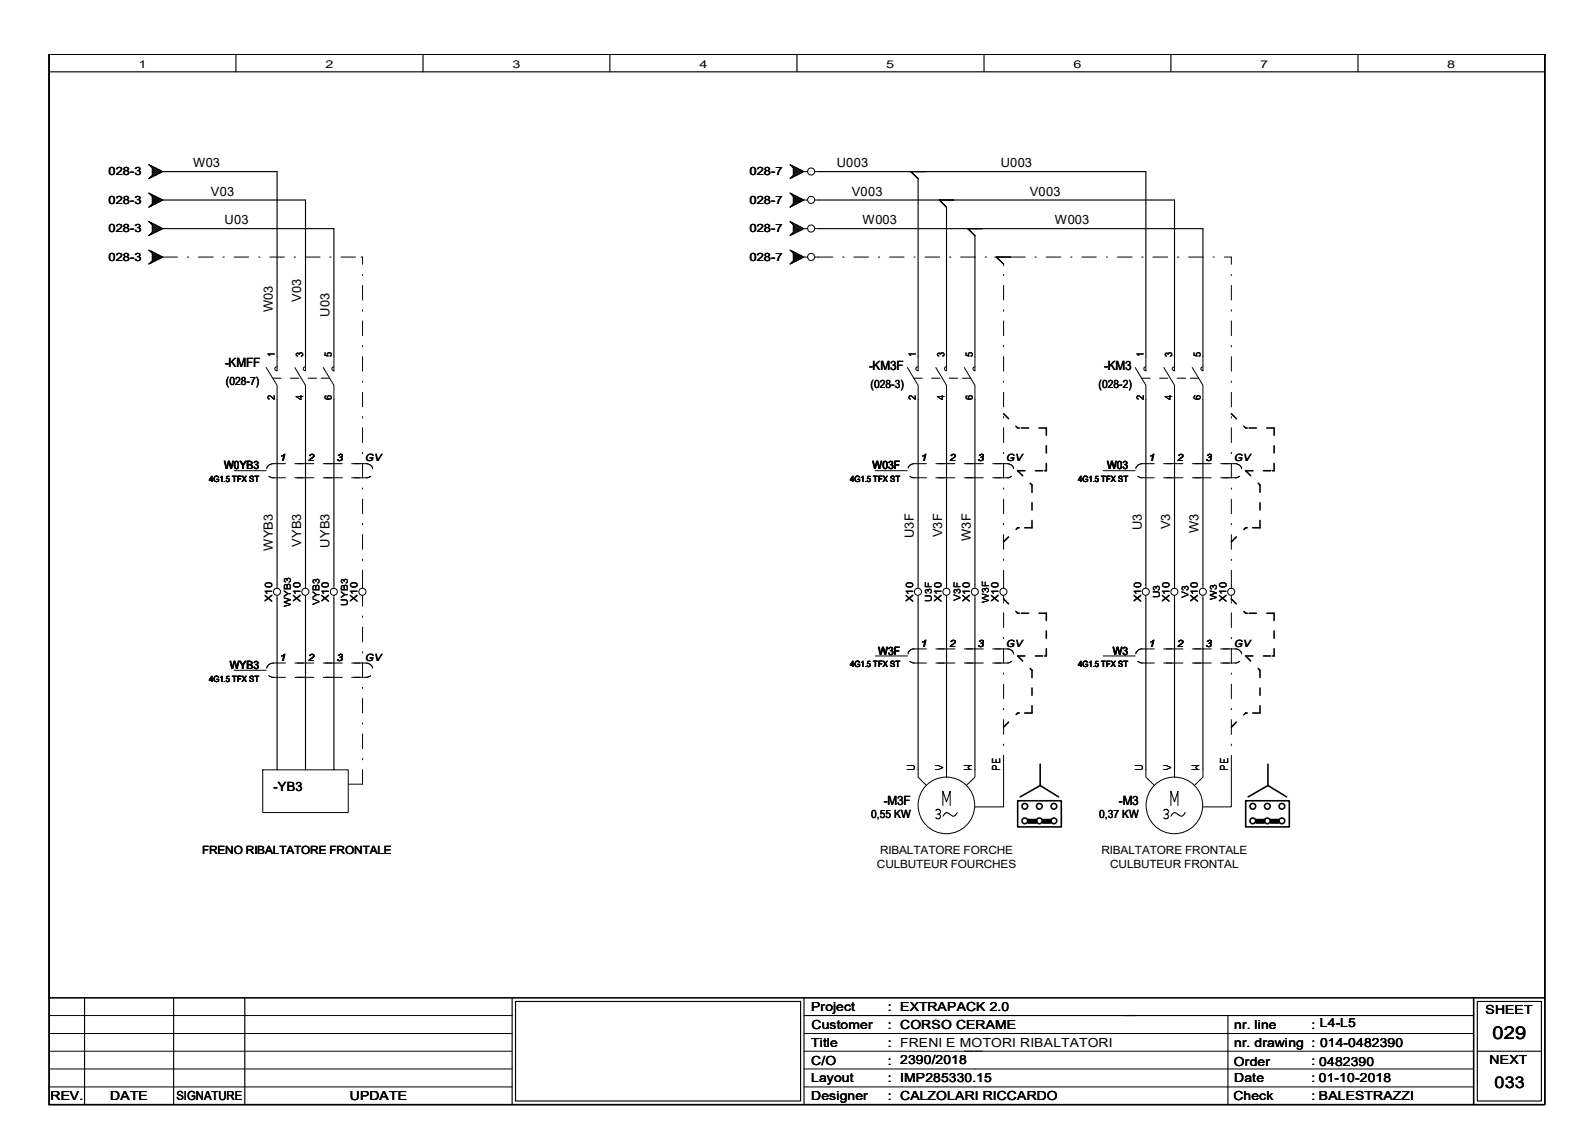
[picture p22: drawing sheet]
<svg xmlns="http://www.w3.org/2000/svg" width="297mm" height="210mm" viewBox="0 0 297 210" stroke-linecap="round" stroke-linejoin="round" font-family="sans-serif">
<defs><g id="words">
<text font-size="3.3" x="278" y="193.5">029</text>
<text font-size="3" x="278.3" y="202.6">033</text>
<g font-size="2.4">
<text x="36" y="31.2">W03</text>
<text x="155.9" y="31.2">U003</text>
<text x="186.4" y="31.2">U003</text>
<text x="39.3" y="36.5">V03</text>
<text x="41.8" y="41.8">U03</text>
<text x="158.7" y="36.5">V003</text>
<text x="160.7" y="41.8">W003</text>
<text x="191.8" y="36.5">V003</text>
<text x="196.5" y="41.8">W003</text>
<text x="50.8" y="58.2" transform="rotate(-90 50.8 58.2)">W03</text>
<text x="56.1" y="56.2" transform="rotate(-90 56.1 56.2)">V03</text>
<text x="61.4" y="59" transform="rotate(-90 61.4 59)">U03</text>
<text x="41.9" y="68.3">-KMFF</text>
<text x="161.8" y="69">-KM3F</text>
<text x="205.6" y="69">-KM3</text>
<text x="56.1" y="101.9" transform="rotate(-90 56.1 101.9)">VYB3</text>
<text x="61.4" y="102" transform="rotate(-90 61.4 102)">UYB3</text>
<text x="170.2" y="100.2" transform="rotate(-90 170.2 100.2)">U3F</text>
<text x="175.5" y="100.1" transform="rotate(-90 175.5 100.1)">V3F</text>
<text x="180.8" y="100.8" transform="rotate(-90 180.8 100.8)">W3F</text>
<text x="212.6" y="98.8" transform="rotate(-90 212.6 98.8)">U3</text>
<text x="217.9" y="98.6" transform="rotate(-90 217.9 98.6)">V3</text>
<text x="223.2" y="99.3" transform="rotate(-90 223.2 99.3)">W3</text>
<text x="50.8" y="102.5" transform="rotate(-90 50.8 102.5)">WYB3</text>
<text x="50.9" y="147.2">-YB3</text>
<text x="164.6" y="149.9">-M3F</text>
<text x="208.4" y="149.9">-M3</text>
</g>
<g font-size="2.3">
<text x="151.1" y="188.3">Project</text>
<text x="151.1" y="191.7">Customer</text>
<text x="165.4" y="188.3">: EXTRAPACK 2.0</text>
<text x="165.4" y="191.6">: CORSO CERAME</text>
<text x="229.9" y="191.6">nr. line</text>
<text x="244.3" y="191.6">: L4-L5</text>
<text x="276.6" y="188.9">SHEET</text>
<text x="151.1" y="194.9">Title</text>
<text x="165.4" y="194.9">: FRENI E MOTORI RIBALTATORI</text>
<text x="229.8" y="195">nr. drawing : 014-0482390</text>
<text x="151.1" y="198.3">C/O</text>
<text x="151.1" y="201.6">Layout</text>
<text x="165.4" y="198.3">: 2390/2018</text>
<text x="165.4" y="201.6">: IMP285330.15</text>
<text x="229.8" y="198.5">Order</text>
<text x="229.9" y="201.5">Date</text>
<text x="244.3" y="198.3">: 0482390</text>
<text x="244.3" y="201.6">: 01-10-2018</text>
<text x="277.4" y="198.2">NEXT</text>
<text x="9.4" y="204.9">REV.</text>
<text x="20.5" y="204.9">DATE</text>
<text x="32.8" y="204.9">SIGNATURE</text>
<text x="65.1" y="204.9">UPDATE</text>
<text x="151.1" y="204.9">Designer</text>
<text x="165.4" y="204.9">: CALZOLARI RICCARDO</text>
<text x="229.7" y="204.9">Check</text>
<text x="244.3" y="204.9">: BALESTRAZZI</text>
<text x="245.6" y="204.9">BALESTRAZZI</text>
</g>
<g font-size="2.1">
<text x="20.2" y="32.6">028-3</text>
<text x="139.6" y="32.6">028-7</text>
<text x="20.2" y="37.9">028-3</text>
<text x="139.6" y="37.9">028-7</text>
<text x="20.2" y="43.2">028-3</text>
<text x="139.6" y="43.2">028-7</text>
<text x="20.2" y="48.6">028-3</text>
<text x="139.6" y="48.6">028-7</text>
<text x="42.1" y="71.7">(028-7)</text>
<text x="162.1" y="72.2">(028-3)</text>
<text x="204.6" y="72.2">(028-2)</text>
<text x="41.7" y="87.4">W0YB3</text>
<text x="162.5" y="87.4">W03F</text>
<text x="206.2" y="87.4">W03</text>
<text x="42.8" y="124.5">WYB3</text>
<text x="163.6" y="121.9">W3F</text>
<text x="207.2" y="121.9">W3</text>
<text x="162.3" y="152.4">0,55 KW</text>
<text x="204.7" y="152.4">0,37 KW</text>
<text x="37.6" y="159">FRENO RIBALTATORE FRONTALE</text>
<text x="163.3" y="161.7">CULBUTEUR FOURCHES</text>
<text x="163.9" y="159">RIBALTATORE FORCHE</text>
<text x="205.1" y="159">RIBALTATORE FRONTALE</text>
<text x="206.8" y="161.7">CULBUTEUR FRONTAL</text>
</g>
<g font-size="2">
<text x="25.8" y="12.7">1</text>
<text x="60.6" y="12.7">2</text>
<text x="95.4" y="12.7">3</text>
<text x="130.3" y="12.7">4</text>
<text x="165.1" y="12.7">5</text>
<text x="199.9" y="12.7">6</text>
<text x="234.7" y="12.7">7</text>
<text x="269.5" y="12.7">8</text>
</g>
<g font-size="1.9">
<text x="51.2" y="66.5" transform="rotate(-90 51.2 66.5)">1</text>
<text x="56.5" y="66.5" transform="rotate(-90 56.5 66.5)">3</text>
<text x="61.8" y="66.5" transform="rotate(-90 61.8 66.5)">5</text>
<text x="170.6" y="66.5" transform="rotate(-90 170.6 66.5)">1</text>
<text x="175.9" y="66.5" transform="rotate(-90 175.9 66.5)">3</text>
<text x="181.2" y="66.5" transform="rotate(-90 181.2 66.5)">5</text>
<text x="213" y="66.5" transform="rotate(-90 213 66.5)">1</text>
<text x="218.3" y="66.5" transform="rotate(-90 218.3 66.5)">3</text>
<text x="223.6" y="66.5" transform="rotate(-90 223.6 66.5)">5</text>
<text x="51.2" y="74.4" transform="rotate(-90 51.2 74.4)">2</text>
<text x="56.5" y="74.4" transform="rotate(-90 56.5 74.4)">4</text>
<text x="61.8" y="74.4" transform="rotate(-90 61.8 74.4)">6</text>
<text x="170.6" y="74.4" transform="rotate(-90 170.6 74.4)">2</text>
<text x="175.9" y="74.4" transform="rotate(-90 175.9 74.4)">4</text>
<text x="181.2" y="74.4" transform="rotate(-90 181.2 74.4)">6</text>
<text x="213" y="74.4" transform="rotate(-90 213 74.4)">2</text>
<text x="218.3" y="74.4" transform="rotate(-90 218.3 74.4)">4</text>
<text x="223.6" y="74.4" transform="rotate(-90 223.6 74.4)">6</text>
<text x="52.1" y="85.9">1</text>
<text x="57.4" y="85.9">2</text>
<text x="62.7" y="85.9">3</text>
<text x="68" y="85.9">GV</text>
<text x="171.5" y="85.9">1</text>
<text x="176.8" y="85.9">2</text>
<text x="182.1" y="85.9">3</text>
<text x="187.4" y="85.9">GV</text>
<text x="213.9" y="85.9">1</text>
<text x="219.2" y="85.9">2</text>
<text x="224.6" y="85.9">3</text>
<text x="229.9" y="85.9">GV</text>
<text x="50.7" y="112.1" transform="rotate(-90 50.7 112.1)">X10</text>
<text x="56" y="112.1" transform="rotate(-90 56 112.1)">X10</text>
<text x="61.3" y="112.1" transform="rotate(-90 61.3 112.1)">X10</text>
<text x="66.6" y="112.1" transform="rotate(-90 66.6 112.1)">X10</text>
<text x="170" y="112.1" transform="rotate(-90 170 112.1)">X10</text>
<text x="175.3" y="112.1" transform="rotate(-90 175.3 112.1)">X10</text>
<text x="180.6" y="112.1" transform="rotate(-90 180.6 112.1)">X10</text>
<text x="186" y="112.1" transform="rotate(-90 186 112.1)">X10</text>
<text x="212.5" y="112.1" transform="rotate(-90 212.5 112.1)">X10</text>
<text x="217.8" y="112.1" transform="rotate(-90 217.8 112.1)">X10</text>
<text x="223.1" y="112.1" transform="rotate(-90 223.1 112.1)">X10</text>
<text x="228.4" y="112.1" transform="rotate(-90 228.4 112.1)">X10</text>
<text x="52.1" y="123.1">1</text>
<text x="57.4" y="123.1">2</text>
<text x="62.7" y="123.1">3</text>
<text x="68" y="123.1">GV</text>
<text x="171.5" y="120.4">1</text>
<text x="176.8" y="120.4">2</text>
<text x="182.1" y="120.4">3</text>
<text x="187.4" y="120.4">GV</text>
<text x="213.9" y="120.4">1</text>
<text x="219.2" y="120.4">2</text>
<text x="224.6" y="120.4">3</text>
<text x="229.9" y="120.4">GV</text>
</g>
<g font-size="1.7">
<text x="54.2" y="113" transform="rotate(-90 54.2 113)">WYB3</text>
<text x="59.5" y="112.7" transform="rotate(-90 59.5 112.7)">VYB3</text>
<text x="64.8" y="112.8" transform="rotate(-90 64.8 112.8)">UYB3</text>
<text x="173.6" y="112.1" transform="rotate(-90 173.6 112.1)">U3F</text>
<text x="178.9" y="112" transform="rotate(-90 178.9 112)">V3F</text>
<text x="184.1" y="112.3" transform="rotate(-90 184.1 112.3)">W3F</text>
<text x="216" y="111.5" transform="rotate(-90 216 111.5)">U3</text>
<text x="221.3" y="111.4" transform="rotate(-90 221.3 111.4)">V3</text>
<text x="226.6" y="111.7" transform="rotate(-90 226.6 111.7)">W3</text>
</g>
<g font-size="1.6">
<text x="38.9" y="89.8">4G1.5 TFX ST</text>
<text x="158.3" y="89.8">4G1.5 TFX ST</text>
<text x="200.8" y="89.8">4G1.5 TFX ST</text>
<text x="158.3" y="124.3">4G1.5 TFX ST</text>
<text x="200.8" y="124.3">4G1.5 TFX ST</text>
<text x="38.9" y="127">4G1.5 TFX ST</text>
</g>
<g font-size="1.3">
<text x="170.3" y="143.4" transform="rotate(-90 170.3 143.4)">U</text>
<text x="175.6" y="143.4" transform="rotate(-90 175.6 143.4)">V</text>
<text x="180.9" y="143.4" transform="rotate(-90 180.9 143.4)">W</text>
<text x="186.2" y="143.4" transform="rotate(-90 186.2 143.4)">PE</text>
<text x="212.8" y="143.4" transform="rotate(-90 212.8 143.4)">U</text>
<text x="218.1" y="143.4" transform="rotate(-90 218.1 143.4)">V</text>
<text x="223.3" y="143.4" transform="rotate(-90 223.3 143.4)">W</text>
<text x="228.7" y="143.4" transform="rotate(-90 228.7 143.4)">PE</text>
</g>
</g></defs>
<g fill="none" stroke="#000" stroke-width=".3">
<path d="M9.1 10.1h278.6v195.6h-278.6zM186.9 77l.9 1M189.2 79.4l.3 .3h.3M190.2 79.7h1.4M193.5 79.7h1.4v1.4M229.3 77l.9 1M231.6 79.4l.4 .3h.3M232.6 79.7h1.4M235.9 79.7h1.4v1.4M187.8 100l-.9 .9M189.8 98.3h-.3l-.3 .3M190.9 87.7h-1.4l1 .9"/>
<path d="M191.9 90l.3 .3v1.4M192.2 93.6v1.4M192.2 96.9v1.4h-1.4M192.8 87.7h1.4M194.9 86.3v1.4h-.3M194.9 83v1.4M230.2 100l-.9 .9M232.3 98.3h-.3l-.4 .3M233.3 87.7h-1.3l.9 .9M234.3 90l.4 .3v1.4M234.7 96.9v1.4h-1.4M234.7 93.6v1.4"/>
<path d="M235.3 87.7h1.3M237.3 86.3v1.4h-.3M237.3 83v1.4M186.9 111.5l.9 1M189.2 113.9l.3 .3h.3M190.2 114.2h1.4M193.5 114.2h1.4v1.4M194.9 117.5v1.4M229.3 111.5l.9 1M231.6 113.9l.4 .3h.3M232.6 114.2h1.4M235.9 114.2h1.4v1.4"/>
<path d="M237.3 117.5v1.4M187.8 134.5l-.9 .9M189.8 132.8h-.3l-.3 .3M190.9 122.2h-1.4l1 .9M191.9 124.5l.3 .3v1.4M192.2 128.1v1.4M192.2 131.4v1.4h-1.4M192.8 122.2h1.4M194.9 120.8v1.4h-.3M230.2 134.5l-.9 .9M232.3 132.8h-.3l-.4 .3M233.3 122.2h-1.3l.9 .9"/>
<path d="M234.3 124.5l.4 .3v1.4M234.7 128.1v1.4M234.7 131.4v1.4h-1.4M235.3 122.2h1.3M237.3 120.8v1.4h-.3M189.5 149.1h8.2v4.9h-8.2zM191.5 152.7h1.5v.5h-1.5zM191.6 152.7h-.1M191.7 152.7l-.2 .2M191.8 152.7l-.3 .3M192 152.7l-.5 .4M192.1 152.7l-.6 .5"/>
<path d="M192.2 152.7l-.6 .5M192.4 152.7l-.6 .5M192.5 152.7l-.6 .5M192.7 152.7l-.6 .5M192.8 152.7l-.6 .5M192.9 152.7l-.5 .5M193 153.1l-.1 .1M193 153l-.3 .2M193 152.8l-.4 .4M193 152.7l-.5 .5M193.7 142.3v4M193.7 146.3l3.4 2.1"/>
<path d="M193.7 146.3l-3.7 2.1M194.2 152.7h1.5v.5h-1.5zM194.3 152.7h-.1M194.4 152.7l-.2 .2M194.6 152.7l-.4 .3M194.7 152.7l-.5 .4M194.8 152.7l-.6 .5M194.9 152.7l-.5 .5M195.1 152.7l-.6 .5M195.2 152.7l-.6 .5M195.4 152.7l-.6 .5M195.5 152.7l-.6 .5"/>
<path d="M195.6 152.7l-.5 .5M195.7 153.1l-.1 .1M195.7 153l-.3 .2M195.7 152.8l-.4 .4M195.7 152.7l-.5 .5M232 149.1h8.1v4.9h-8.1zM233.9 152.7h1.6v.5h-1.6zM234 152.7h-.1M234.1 152.7l-.2 .2M234.3 152.7l-.4 .3M234.4 152.7l-.5 .4M234.6 152.7l-.6 .5"/>
<path d="M234.7 152.7l-.6 .5M234.8 152.7l-.6 .5M234.9 152.7l-.5 .5M235.1 152.7l-.6 .5M235.2 152.7l-.5 .5M235.4 152.7l-.6 .5M235.5 153.1l-.2 .1M235.5 153l-.3 .2M235.5 152.8l-.4 .4M235.5 152.7l-.6 .5M236.1 142.3v4M236.1 146.3l3.5 2.1"/>
<path d="M236.1 146.3l-3.7 2.1M236.6 152.7h1.6v.5h-1.6zM236.7 152.7h-.1M236.9 152.7l-.3 .2M237 152.7l-.4 .3M237.1 152.7l-.5 .4M237.3 152.7l-.6 .5M237.4 152.7l-.6 .5M237.5 152.7l-.6 .5M237.7 152.7l-.6 .5M237.8 152.7l-.6 .5M238 152.7l-.6 .5"/>
<path d="M238.1 152.7l-.6 .5M238.2 153.1l-.2 .1M238.2 153l-.3 .2M238.2 152.8l-.4 .4M238.2 152.7l-.5 .5M274.4 185.8v19.9"/>
<circle cx="190.9" cy="152.9" r=".54"/>
<circle cx="190.9" cy="150.2" r=".54"/>
<circle cx="193.6" cy="150.2" r=".54"/>
<circle cx="193.6" cy="152.9" r=".54"/>
<circle cx="196.3" cy="150.2" r=".54"/>
<circle cx="196.3" cy="152.9" r=".54"/>
<circle cx="233.3" cy="152.9" r=".54"/>
<circle cx="233.3" cy="150.2" r=".54"/>
<circle cx="236" cy="150.2" r=".54"/>
<circle cx="236" cy="152.9" r=".54"/>
<circle cx="238.7" cy="152.9" r=".54"/>
<circle cx="238.7" cy="150.2" r=".54"/>
</g>
<g fill="none" stroke="#000" stroke-width=".21">
<path d="M9.1 10.1h278.6v195.6h-278.6zM9.1 10.1h278.6v175.7h-278.6zM9.1 13.4h278.6M43.9 10.1v3.3M78.8 10.1v3.3M113.6 10.1v3.3M148.4 10.1v3.3M183.3 10.1v3.3M218.1 10.1v3.3M252.9 10.1v3.3M30.3 37.3h26.6v29.2M30.3 32h21.3v34.5"/>
<path d="M152.4 37.3h66.3v29.2M152.4 32h61v34.5M169.6 32l1.4 1.3v33.2M175 37.3l1.3 1.3v27.9M30.3 42.6h31.9v23.9M152.4 42.6h71.6v23.9M180.3 42.6l1.3 1.3v22.6M51.6 74.4v34.5M56.9 74.4v34.5M62.2 74.4v34.5M171 74.4v34.5M176.3 74.4v34.5"/>
<path d="M181.6 74.4v34.5M213.4 74.4v34.5M218.7 74.4v34.5M224 74.4v34.5M51.6 111.5v31.9M56.9 111.5v31.9M62.2 111.5v31.9M171 111.5v31.9M176.3 111.5v31.9M181.6 111.5v31.9M213.4 111.5v31.9M218.7 111.5v31.9"/>
<path d="M224 111.5v31.9M9.1 185.8h278.6M15.7 185.8v19.9M32.3 185.8v19.9M45.6 185.8v19.9M95.4 185.8v19.9M96 186.5h53.1v18.6h-53.1zM149.7 185.8v19.9M149.7 189.1h124.7M228.7 189.1v16.6M275.1 186.5h12v18.6h-12zM275.1 195.8h12"/>
</g>
<g fill="none" stroke="#000" stroke-width=".19">
<path d="M27.7 30.6l2.6 1.4-2.6 1.3 .7-.7v-1.3zM27.7 35.9l2.6 1.4-2.6 1.3 .7-.7v-1.3zM27.8 33.2h.1M27.8 38.5h.1M27.9 30.7h-.1M27.9 36l-.1 .1M28 30.9l.1-.1 1.5 1.5 .5-.5M28 36.2h.1l1.5 1.4 .5-.5M28.2 32.8l.2 .2M28.2 38.1l.2 .2M28.4 31.7l.5-.5 .9 1M28.4 30.9l-.2 .2"/>
<path d="M28.4 31.5l.9 1M28.4 31.8l.7 .8M28.4 32.6l.2 .3M28.4 37l.5-.5 .9 1M28.4 36.3l-.2 .1M28.4 36.8l.9 1M28.4 37.2l.7 .7M28.4 37.9l.2 .2M28.6 31.1l-.2 .2M28.6 36.4l-.2 .2M29.1 31.3l-.7 .8M29.1 36.7l-.7 .7"/>
<path d="M29.3 31.5l-.9 1M29.3 36.8l-.9 1M29.8 31.7l-.9 1-.5-.5M29.8 37l-.9 1-.5-.5M30.1 32.1l-.5-.5-1.5 1.5-.1-.1M30.1 37.4l-.5-.5-1.5 1.5-.1-.1M147.1 30.6l2.6 1.4-2.6 1.3 .6-.7v-1.3zM147.1 35.9l2.6 1.4-2.6 1.3 .6-.7v-1.3zM147.2 33.2h.1M147.2 38.5h.1M147.2 30.7h.1M147.2 36v.1"/>
<path d="M147.4 30.9l.1-.1 1.5 1.5 .5-.5M147.4 36.2h.1l1.5 1.4 .5-.5M147.6 32.8l.1 .2M147.6 38.1l.1 .2M147.7 31.7l.5-.5 1.1 1M147.7 30.9l-.1 .2M147.7 31.5l1.1 1M147.7 31.8l.8 .8M147.7 32.6l.3 .3M147.7 37l.5-.5 1.1 1M147.7 36.3l-.1 .1M147.7 36.8l1.1 1"/>
<path d="M147.7 37.2l.8 .7M147.7 37.9l.3 .2M148 31.1l-.3 .2M148 36.4l-.3 .2M148.5 31.3l-.8 .8M148.5 36.7l-.8 .7M148.8 31.5l-1.1 1M148.8 36.8l-1.1 1M149.3 31.7l-1.1 1-.5-.5M149.3 37l-1.1 1-.5-.5M149.5 32.1l-.5-.5-1.5 1.5-.1-.1M149.5 37.4l-.5-.5-1.5 1.5-.1-.1"/>
<path d="M149.7 32h.7M149.7 37.3h.7M151.7 32h.7M151.7 37.3h.7M27.7 41.2l2.6 1.4-2.6 1.3 .7-.7v-1.3zM27.7 46.6l2.6 1.3-2.6 1.3 .7-.6v-1.4zM27.8 43.8h.1M27.8 46.7h.1M27.8 49.1h.1M27.9 41.3l-.1 .1M28 41.6l.1-.2 1.5 1.6 .5-.5M28 46.9l.1-.2 1.5 1.6 .5-.5"/>
<path d="M28.2 43.4l.2 .2M28.2 48.7l.2 .2M28.4 42.3l.5-.5 .9 1M28.4 41.6l-.2 .1M28.4 42.1l.9 1M28.4 42.5l.7 .7M28.4 43.2l.2 .2M28.4 47.6l.5-.5 .9 1M28.4 46.9l-.2 .1M28.4 47.4l.9 1M28.4 47.8l.7 .7M28.4 48.5l.2 .3"/>
<path d="M28.6 41.7l-.2 .3M28.6 47l-.2 .2M29.1 42l-.7 .7M29.1 47.2l-.7 .8M29.3 42.1l-.9 1M29.3 47.4l-.9 1M29.8 42.3l-.9 1-.5-.5M29.8 47.6l-.9 1-.5-.5M30.1 42.7l-.5-.5-1.5 1.5-.1-.1M30.1 48l-.5-.5-1.5 1.5-.1-.1M30.3 47.9h2.8M34.9 47.9h.2"/>
<path d="M37 47.9h2.7M41.5 47.9h.3M43.6 47.9h2.7M48.2 47.9h.2M50.2 47.9h2.8M54.8 47.9h.2M56.9 47.9h2.7M61.4 47.9h.3M63.5 47.9h2.7M67.2 47.9h.3v1.3M67.5 51.1v.2M67.5 53.2v2.7"/>
<path d="M67.5 57.7v.3M67.5 59.8v2.7M147.1 41.2l2.6 1.4-2.6 1.3 .6-.7v-1.3zM147.1 46.6l2.6 1.3-2.6 1.3 .6-.6v-1.4zM147.2 46.7h.1M147.2 43.8h.1M147.2 49.1h.1M147.2 41.3v.1M147.4 41.6l.1-.2 1.5 1.6 .5-.5M147.4 46.9l.1-.2 1.5 1.6 .5-.5M147.6 43.4l.1 .2M147.6 48.7l.1 .2"/>
<path d="M147.7 42.3l.5-.5 1.1 1M147.7 41.6l-.1 .1M147.7 42.1l1.1 1M147.7 42.5l.8 .7M147.7 43.2l.3 .2M147.7 47.6l.5-.5 1.1 1M147.7 46.9l-.1 .1M147.7 47.4l1.1 1M147.7 47.8l.8 .7M147.7 48.5l.3 .3M148 41.7l-.3 .3M148 47l-.3 .2"/>
<path d="M148.5 42l-.8 .7M148.5 47.2l-.8 .8M148.8 42.1l-1.1 1M148.8 47.4l-1.1 1M149.3 42.3l-1.1 1-.5-.5M149.3 47.6l-1.1 1-.5-.5M149.5 42.7l-.5-.5-1.5 1.5-.1-.1M149.5 48l-.5-.5-1.5 1.5-.1-.1M149.7 47.9h.7M149.7 42.6h.7M151.7 47.9h3.4M151.7 42.6h.7"/>
<path d="M156.9 47.9h.3M159 47.9h2.8M163.6 47.9h.2M165.6 47.9h2.8M170.2 47.9h.2M172.3 47.9h2.7M176.8 47.9h.3M178.9 47.9h2.7M183.5 47.9h.2M185.2 47.9h5.7M185.5 47.9l1.4 1.3v.3M186.9 51.1v.2"/>
<path d="M186.9 53.2v2.7M186.9 57.7v.3M186.9 59.8v2.7M192.7 47.9h.3M194.8 47.9h2.8M199.4 47.9h.2M201.5 47.9h2.7M206 47.9h.2M208.1 47.9h2.7M212.6 47.9h.3M214.7 47.9h2.8M219.3 47.9h.2"/>
<path d="M221.4 47.9h2.7M225.9 47.9h.2M228 47.9h1.3v1.3M229.3 51.1v.2M229.3 53.2v2.7M229.3 57.7v.3M229.3 59.8v2.7M49.6 68.5l2 3.3v2.6M50.8 70.4h1.6M51.6 68.3a.34 .34 0 0 0-.4 .3 .34 .34 0 0 0 .4 .4M51.6 66.5v2.6M54.1 70.4h1.6"/>
<path d="M54.9 68.5l2 3.3v2.6M56.9 68.3a.34 .34 0 0 0-.4 .3 .34 .34 0 0 0 .4 .4M56.9 66.5v2.6M57.4 70.4h1.6M59.8 70.4h1.6M60.2 68.5l2 3.3v2.6M62.2 68.3a.36 .36 0 0 0-.4 .4 .36 .36 0 0 0 .4 .3M62.2 66.5v2.6M67.5 64.3v.3M67.5 66.4v2.7M67.5 71v.2M67.5 73.1v2.7"/>
<path d="M67.5 77.6v.3M67.5 79.7v2.7M169 68.5l2 3.3v2.6M170.2 70.4h1.5M171 68.3a.34 .34 0 0 0-.4 .3 .34 .34 0 0 0 .3 .4M171 66.5v2.6M173.5 70.4h1.5M174.3 68.5l2 3.3v2.6M176.3 68.3a.36 .36 0 0 0-.4 .4 .36 .36 0 0 0 .3 .3M176.3 66.5v2.6M176.8 70.4h1.5M179.2 70.4h1.6"/>
<path d="M179.6 68.5l2 3.3v2.6M181.6 68.3a.36 .36 0 0 0-.4 .4 .36 .36 0 0 0 .4 .3M181.6 66.5v2.6M186.9 64.3v.3M186.9 66.4v2.7M186.9 71v.2M186.9 73.1v2.7M186.9 77.6v.3M186.9 79.7v2.7M211.4 68.5l2 3.3v2.6M212.6 70.4h1.6M213.4 68.3a.36 .36 0 0 0-.4 .4 .36 .36 0 0 0 .4 .3"/>
<path d="M213.4 66.5v2.6M215.9 70.4h1.6M216.7 68.5l2 3.3v2.6M218.7 68.3a.34 .34 0 0 0-.4 .3 .34 .34 0 0 0 .4 .4M218.7 66.5v2.6M219.2 70.4h1.6M221.7 70.4h1.5M222 68.5l2 3.3v2.6M224 68.3a.36 .36 0 0 0-.4 .4 .36 .36 0 0 0 .4 .3M224 66.5v2.6M229.3 64.3v.3M229.3 66.4v2.7"/>
<path d="M229.3 71v.2M229.3 73.1v2.7M229.3 77.6v.3M229.3 79.7v2.7M43.6 87.7h6M49.7 87.1h.1M50 88.7l.6 .3h2.6M53.2 86.4h-2.5l-.7 .3-.3 .4M54.9 89h3.6M54.9 86.4h3.6M60.2 89h3.6M60.2 86.4h3.6"/>
<path d="M65.5 86.4h2.9l.6 .3 .4 .4M67.5 84.2v.3M67.5 86.3v2.7M67.5 90.9v.2M67.5 93v2.7M67.5 97.5v.2M67.5 99.6v2.7M69 88.7l-.6 .3h-2.9M69.4 87.1h.1M163 87.7h6M169.5 88.7l.5 .3h2.5M172.5 86.4h-2.5a1.08 1.08 0 0 0-.9 .8"/>
<path d="M174.3 89h3.5M174.3 86.4h3.5M179.6 89h3.5M179.6 86.4h3.5M184.9 86.4h2.8l.7 .3 .4 .4M186.9 84.2v.3M186.9 86.3v2.7M186.9 90.9v.2M186.9 93v2.7M186.9 97.5v.2M186.9 99.6v2.7M188.4 88.7l-.6 .3h-2.9"/>
<path d="M188.8 87.1h.1M205.4 87.7h6M211.5 87.1h.1M211.9 88.7l.6 .3h2.5M215 86.4h-2.4l-.7 .3-.4 .4M216.7 89h3.6M216.7 86.4h3.6M222 89h3.6M222 86.4h3.6M227.3 86.4h2.9l.7 .3 .3 .4M229.3 84.2v.3M229.3 86.3v2.7"/>
<path d="M229.3 90.9v.2M229.3 93v2.7M229.3 97.5v.2M229.3 99.6v2.7M230.9 88.7l-.6 .3h-3M231.2 87.1h.1M51.6 108.9v.7M51.6 110.9v.6M56.9 108.9v.7M56.9 110.9v.6M62.2 108.9v.7M62.2 110.9v.6"/>
<path d="M67.5 104.1v.3M67.5 106.2v3.4M67.5 110.9v2M67.5 114.7v.3M67.5 116.8v2.7M171 108.9v.7M171 110.9v.6M176.3 108.9v.7M176.3 110.9v.6M181.6 108.9v.7M181.6 110.9v.6M186.9 104.1v.3"/>
<path d="M186.9 106.2v3.4M186.9 110.9v.9M186.9 112.1v.2M186.9 114.1v2.8M186.9 118.7v.3M213.4 108.9v.7M213.4 110.9v.6M218.7 108.9v.7M218.7 110.9v.6M224 108.9v.7M224 110.9v.6M229.3 104.1v.3"/>
<path d="M229.3 106.2v3.4M229.3 110.9v.9M229.3 112.1v.2M229.3 114.1v2.8M229.3 118.7v.3M43.6 124.8h6M49.7 124.3h.1M50 125.8l.7 .4h2.5M53.2 123.5h-2.7l-.4 .2-.4 .6M54.9 126.2h3.6M54.9 123.5h3.6M60.2 126.2h3.6"/>
<path d="M60.2 123.5h3.6M65.5 123.5h3l.5 .2 .4 .6M67.5 121.4v.2M67.5 123.4v2.8M67.5 128v.2M67.5 130.1v2.7M67.5 134.6v.3M67.5 136.7v2.7M69 125.8l-.6 .4h-2.9M69.4 124.3h.1M163 122.2h6M169.1 121.6h.1"/>
<path d="M169.5 123.2l.6 .3h2.4M172.5 120.9h-2.5l-.4 .1-.5 .6M174.3 123.5h3.5M174.3 120.9h3.5M179.6 123.5h3.5M179.6 120.9h3.5M184.9 120.9h2.9l.6 .3 .4 .4M186.9 120.8v2.7M186.9 125.3v.3M186.9 127.4v2.7M186.9 132v.2M186.9 134v2.8"/>
<path d="M186.9 138.6v.3M188.4 123.2l-.7 .3h-2.8M188.8 121.6h.1M205.4 122.2h6M211.5 121.6h.1M211.9 123.2l.7 .3h2.4M215 120.9h-2.5l-.6 .3-.4 .4M216.7 123.5h3.6M216.7 120.9h3.6M222 123.5h3.6M222 120.9h3.6M227.3 120.9h3l.6 .3 .3 .4"/>
<path d="M229.3 120.8v2.7M229.3 125.3v.3M229.3 127.4v2.7M229.3 132v.2M229.3 134v2.8M229.3 138.6v.3M230.9 123.2l-.7 .3h-2.9M231.2 121.6h.1M48.9 143.4h16v7.9h-16zM67.5 141.3v.2M67.5 143.3v2.7h-2.6M171 143.4v1.3l1.5 1.6"/>
<path d="M174.3 151l.3-.3 .4 .2 .1 .4-.3 .3M174.5 151.6h.3M174.8 151.6l.3 .3-.1 .5-.4 .1-.3-.2M175.6 150v-2.6l.7 2 .6-2v2.6M176.3 143.4v1.3M178.3 151.3l-.4 .5a.72 .72 0 0 1-1.1-.2l-.6-.3-.6 .7M181.6 143.4v1.3l-1.6 1.6M186.9 140.7v9.6h-5.3M213.4 143.4v1.3l1.6 1.6M216.7 151l.4-.3 .3 .1 .1 .2a.42 .42 0 0 1-.2 .6M217 151.6h.3M217.3 151.6a.45 .45 0 0 1 .2 .8 .45 .45 0 0 1-.8-.1"/>
<path d="M218.1 150v-2.6l.6 2 .7-2v2.6M218.7 143.4v1.3M220.7 151.3l-.2 .4a.73 .73 0 0 1-1.2-.1l-.3-.1a.62 .62 0 0 0-.9 .4v.1M224 143.4v1.3l-1.5 1.6M229.3 140.7v9.6h-5.3M9.1 195.8h86.3M9.1 199.1h86.3M9.1 192.5h86.3M9.1 189.1h86.3M149.7 195.8h124.7M149.7 199.1h124.7M149.7 192.5h124.7"/>
<path d="M9.1 202.4h86.3M149.7 202.4h124.7"/>
<circle cx="151.1" cy="37.2" r=".66"/>
<circle cx="151.1" cy="31.9" r=".66"/>
<circle cx="151.1" cy="42.6" r=".66"/>
<circle cx="151.1" cy="47.9" r=".66"/>
<circle cx="51.6" cy="110.2" r=".66"/>
<circle cx="56.9" cy="110.2" r=".66"/>
<circle cx="62.2" cy="110.2" r=".66"/>
<circle cx="67.5" cy="110.2" r=".66"/>
<circle cx="171" cy="110.2" r=".66"/>
<circle cx="176.2" cy="110.2" r=".66"/>
<circle cx="181.5" cy="110.2" r=".66"/>
<circle cx="186.9" cy="110.2" r=".66"/>
<circle cx="213.4" cy="110.2" r=".66"/>
<circle cx="218.7" cy="110.2" r=".66"/>
<circle cx="224" cy="110.2" r=".66"/>
<circle cx="229.3" cy="110.2" r=".66"/>
<circle cx="176.2" cy="150" r="5.3"/>
<circle cx="218.7" cy="150" r="5.3"/>
</g>
<use href="#words"/>
</svg>
